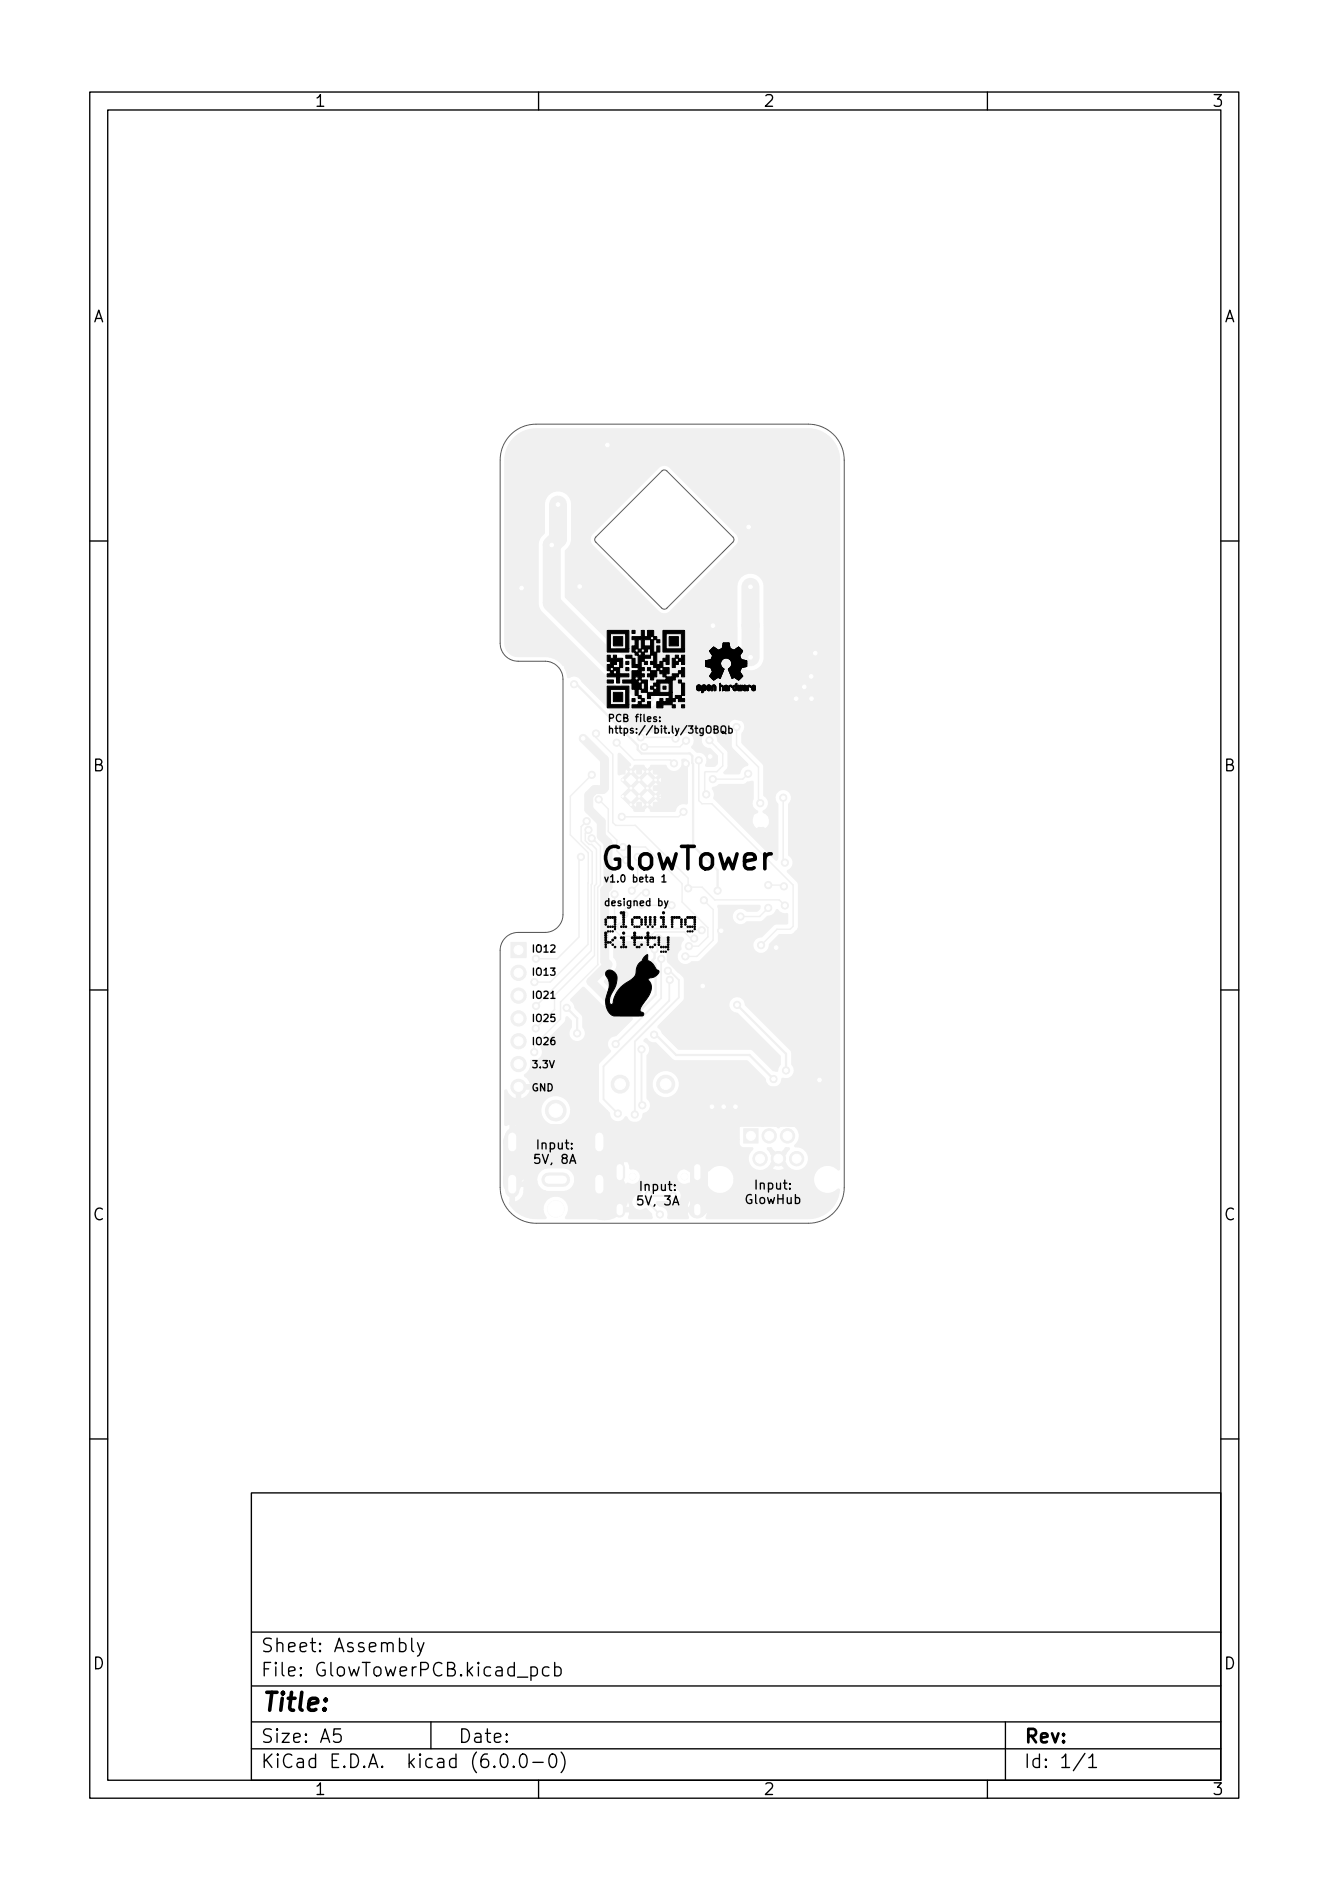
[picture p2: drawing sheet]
<svg xmlns="http://www.w3.org/2000/svg" width="148mm" height="210mm" viewBox="0 0 148 210" stroke-linecap="round" stroke-linejoin="round" font-family="sans-serif">
<defs><g id="words">
<text font-size="3.5" x="66.7" y="96.9">GlowTower</text>
<text font-size="2.8" x="29" y="190.6">Title:</text>
<g font-size="2.1">
<text x="29" y="184">Sheet: Assembly</text>
<text x="29" y="186.7">File: GlowTowerPCB.kicad_pcb</text>
<text x="29" y="196.9">KiCad E.D.A. kicad (6.0.0-0)</text>
<text x="29" y="194.1">Size: A5</text>
<text x="51" y="194.1">Date:</text>
<text x="114" y="194.1">Rev:</text>
<text x="114" y="196.9">Id: 1/1</text>
</g>
<g font-size="1.8">
<text x="35" y="11.9">1</text>
<text x="85" y="11.9">2</text>
<text x="135" y="11.9">3</text>
<text x="10.3" y="35.9">A</text>
<text x="136.4" y="35.9">A</text>
<text x="10.3" y="85.9">B</text>
<text x="136.4" y="85.9">B</text>
<text x="10.3" y="135.9">C</text>
<text x="136.4" y="135.9">C</text>
<text x="10.3" y="185.9">D</text>
<text x="136.4" y="185.9">D</text>
<text x="35" y="199.9">1</text>
<text x="85" y="199.9">2</text>
<text x="135" y="199.9">3</text>
</g>
<g font-size="1.4">
<text x="59.7" y="129.6">5V, 8A</text>
<text x="59.9" y="128">Input:</text>
<text x="71.2" y="134.2">5V, 3A</text>
<text x="71.4" y="132.6">Input:</text>
<text x="83.1" y="134.1">GlowHub</text>
<text x="84.2" y="132.5">Input:</text>
</g>
<g font-size="1.1">
<text x="67.6" y="80.4">PCB files:</text>
<text x="67.6" y="81.7">https://bit.ly/3tgOBQb</text>
<text x="67.2" y="98.3">v1.0 beta 1</text>
<text x="67.2" y="100.9">designed by</text>
<text x="59.1" y="106.1">IO12</text>
<text x="59.1" y="108.6">IO13</text>
<text x="59.1" y="111.2">IO21</text>
<text x="59.1" y="113.8">IO25</text>
<text x="59.1" y="116.4">IO26</text>
<text x="59.1" y="119">3.3V</text>
<text x="59.1" y="121.5">GND</text>
</g>
</g></defs>
<g fill="#f0f0f0" stroke="#f0f0f0" stroke-width=".11">
<path d="M82.9 125.7h1.6v1.6h-1.6z"/>
<path d="M56.9 104.9h1.7v1.7h-1.7z"/>
<path d="M57.3 48.8a3.5 3.5 0 0 1 2.5-1.1h30.3a3.5 3.5 0 0 1 3.4 3.6v8.8h-11.2l-.1-.4-.2-.3-7.3-7.3a.91 .91 0 0 0-1.3 0l-7.4 7.3a.91 .91 0 0 0 0 1.3l7.3 7.4a.91 .91 0 0 0 1.4 0l7.3-7.4 .2-.3 .1-.3h11.2v9.6h-8.4v-4.5a1.51 1.51 0 0 0-1.5-1.4 1.51 1.51 0 0 0-1.5 1.5v8a1.51 1.51 0 0 0 1.6 1.4 1.51 1.51 0 0 0 1.4-1.4v-3.6h8.4v7.8h-20v-.3a1.53 1.53 0 0 0-1-1.2l-9.5-9.5v-5.1l.5-.6 .2-.6v-4.1a1.51 1.51 0 0 0-1.6-1.4 1.51 1.51 0 0 0-1.4 1.4v3.2l-.6 .7-.1 .6v6.5l.1 .7 .2 .4 10.5 10.4 .5 .3h.8a1.51 1.51 0 0 0 1.4-1.4h20v51.5h-3.4l-.1-.2a1.32 1.32 0 0 0-1.4-1.1l-.1-.1 .1-.1a1.34 1.34 0 0 0 0-1.9 1.34 1.34 0 0 0-1.9 0 1.38 1.38 0 0 0-1.5-.3l-.2 .1-.5-.2h-1.9l-.3 .4v1.3h-14.2v-.5a1.26 1.26 0 0 0-1.1-1.2v1.7h-.5v-1.7a1.29 1.29 0 0 0-1 1.2v.5h-7.1v-.5a1.26 1.26 0 0 0-1.1-1.2v1.7h25v.5l.3 .3 1.2 .1 .1 .1h-15.8v-.5h-1.1v1.7h-.5v-1.7h-1v.5h-7.1v-.5h-1.1v1.8a1.29 1.29 0 0 0 1.1-1.3h7.1a1.26 1.26 0 0 0 1 1.2h.5a1.27 1.27 0 0 0 1.1-1.2l15.8 .1a1.33 1.33 0 0 0 0 2.1 1.33 1.33 0 0 0 2-.6l.4-.5-.8-1v-.2h.4l.8 .9 .8-.9h.4v.2l-.8 1 .9 1.1h-.6l-.7-.7-.7 .7a1.22 1.22 0 0 0 1.4 0h.6a1.31 1.31 0 0 0 2.1-1.1h3.4v1.2v.1l-.8-.4-.8-.1a1.54 1.54 0 0 0-1.2 1l-.1 .6h-8.8v-.3a1.57 1.57 0 0 0-1.7-1.3l-.5 .1-.7 .5-.1-.1v-.4a1.06 1.06 0 0 0-.9-.9v3.1h-.5v-3.1a1.16 1.16 0 0 0-.9 1.1l-.5 .1-.3 .2-.2 .3-.1 .3h-4.1v-.3l-.3-.3-.3-.2-.5-.1a1.1 1.1 0 0 0-.9-1.1v3.1h-.5v-3.1a1.19 1.19 0 0 0-.9 1.3h-.1l-.4-.3-.4-.1v1.7h-.5v-1.7a1.32 1.32 0 0 0-1 1.5h-1.5v-.3a1.31 1.31 0 0 0-1.2-1h-1.7a1.29 1.29 0 0 0-1.2 .8l-.1 .7h-1.4v-.5a1.26 1.26 0 0 0-1.1-1.2v1.7h2.5l.3 .6 .6 .4h-2.3v-.5h-1.1v1.7a1.27 1.27 0 0 0 1.1-1.2l4.4 .1 .4-.1a1.33 1.33 0 0 0 .8-1.2h1.5v.2h2.5l.5 .4 .3 .1h.5l.7-.4 .4 .2a.86 .86 0 0 0 .9-.9h4.1v.2a.86 .86 0 0 0 1.3 .6l.1-.1 .5 .4h.6l.6-.4 .2 .1a1.59 1.59 0 0 0 2.4 .9l.5-.6 .2-.7h8.8v.1a1.56 1.56 0 0 0 1.1 1.3 1.56 1.56 0 0 0 1.6-.4h.2v.1l-.1 .7-.3 .7-.3 .5h-14v-.1a1.06 1.06 0 0 0-.9-.9v1h-.5v-1.1a1.09 1.09 0 0 0-.8 1.2l16.1-.1a3.5 3.5 0 0 1-2.7 1.3h-11.2l-.2-.1 .2-.6h-2.2l.1 .6-.1 .1h-2.1l-.1-.1a.98 .98 0 0 0-1-1.3l-.3-.3 .1-.2h1.1l.2 .1a.91 .91 0 0 0 1.2-.2 .91 .91 0 0 0-.1-1.2 .91 .91 0 0 0-1.2 0h-1.3l-.4-.3-.5-.1-.4 .1-.3 .4h-3.4v-.5h-1.1v1.7h-.5v-1.7h-1v.5a1.26 1.26 0 0 0 1 1.2h.5a1.27 1.27 0 0 0 1.1-1.2h3.4l-.1 .3a1.08 1.08 0 0 0-1 1l.2 .5h-.5a1.05 1.05 0 0 0-.8-1v1h-.5v-1.1a1.09 1.09 0 0 0-.9 1.2l2.7-.1 .1 .1a.9 .9 0 0 0 1.1 .1h.2l.6 .6 .1 .4-.1 .1h-2.5l-.1-.1 .1-.6h-2.2l.2 .6-.2 .1h-4.8l-.1-.1a1.64 1.64 0 0 0 0-1.9 1.42 1.42 0 0 0-2-.1 1.42 1.42 0 0 0-.2 2l-.1 .1h-1a3.3 3.3 0 0 1-3-1.8l.1-.1v-3.9l-.4 .2-.2-.2v-.8l.1-.1 .5 .1v-3.9l-.4 .2-.2-.2v-3.7l.1-.1h.1a1.4 1.4 0 0 0 1.1 1l.1-1.6h1.5l-.2-.4-.4-.5a.28 .28 0 0 1 .2-.4l.4-.6v-.7l.1-.2a.97 .97 0 0 0 1.1-.3 .97 .97 0 0 0-.1-1.2l2.7-2.6 .2-.7 .1 .1 .4 .4 .1 .7a.93 .93 0 0 0 0 1.3 .93 .93 0 0 0 1.3 0 .93 .93 0 0 0-.1-1.3v-1.2l-.8-.9-.1-.4-.4-.5v-.1l1.3-1.3 .1-.1 2 2a1.01 1.01 0 0 0 1.4-.1 1.01 1.01 0 0 0 0-1.3l-1.1-1.2 1.1-1.2 .3-.5v-.6l-.3-.4v-2.1h.1l.5 .3 3.2 .1h.1v.2a1 1 0 0 0 0 1.3l-.2 .3-.1 .3 .1 .3 .3 .4v2.8l-1.3 1.3h-.1a.96 .96 0 0 0-.8 .7 .96 .96 0 0 0 .3 1l-2 1.9a.92 .92 0 0 0-.8 .6 .92 .92 0 0 0 .3 1v.1l-1.2 1.2-.2 .3v2.7h-8.6v1.1a1.28 1.28 0 0 0 1.1-1.1h7.5v1.1l.1 .3 .9 1h-4v-.3a1.66 1.66 0 0 0-2.7-1.1 1.66 1.66 0 0 0 .3 2.9 1.66 1.66 0 0 0 2.4-1.5h4l.3 .2a.95 .95 0 0 0 .7 1 .95 .95 0 0 0 1.1-.5h.1a.95 .95 0 0 0 1.1 .6 .95 .95 0 0 0 .8-1 .97 .97 0 0 0 .8-.7 .97 .97 0 0 0-.4-1v-4.7a.98 .98 0 0 0-.4-1.7l.3-.3 .4 .4 .7 .2 1.8 1.8 .3 .1h8l2 2 .3 .6h-9.8v-.2a1.51 1.51 0 0 0-2.4-1 1.51 1.51 0 0 0 .2 2.6 1.51 1.51 0 0 0 2.2-1.4l9.8 .1a.94 .94 0 0 0 1.1 .2 .94 .94 0 0 0 .5-.9h.2a.93 .93 0 0 0 1.1-.4 .93 .93 0 0 0-.2-1.2v-1.2l-.1-.3-5-5.1a.93 .93 0 0 0-1-.9 .93 .93 0 0 0-.9 .9 .93 .93 0 0 0 1 1l4.7 4.7v.9l-.2 .3-.1 .5-.5-.1-2.2-2.2-.2-.1h-8.1l-1.8-1.8-.2-.4-.3-.3v-.1l2.8-2.8 .1-.4v-2v-.3l-.9-.8-.3-.6-.5-.3a1 1 0 0 0-.7-1.3 1.08 1.08 0 0 0-.9-1.1l.1-.1 .2-.2h2.8l.2 .2-.3 .6-.1 .6a.91 .91 0 0 0 .1 1.5l.5 .1 .7-.3 .8-.1 2.1-2v-.3v-3.9h4.6l.1 .1-.1 .3-.3 .3h-1.1l-.6-.3-.6 .1a.91 .91 0 0 0-.2 1.3 .91 .91 0 0 0 1.3 .1h.1l1.6-.1 .7-.5a1.02 1.02 0 0 0 .9-.6l.1-.2h.1l.6 .4 .5 .1 .1 1-.2 .1h-1l-.3 .1-1.5 1.3a.92 .92 0 0 0-.9 1 .92 .92 0 0 0 1 .9 .92 .92 0 0 0 .8-1.1l1.1-1h1.4l.2-.2 .5-.6v-4.9l-.1-.3-1.1-1a.32 .32 0 0 1 .3-.4 .99 .99 0 0 0-.2-1.5v-5.6a.95 .95 0 0 0-.1-1.6l-.5-.1-.4 .2a.96 .96 0 0 0-.1 1.5v5.9l-.1 .3h-.2l-6.9-6.8 .1-.7-.2-.4a.17 .17 0 0 1 0-.2 .17 .17 0 0 1 .2 0l.6-.3 2.7-.1a1.09 1.09 0 0 1 1-.3v2a.95 .95 0 0 0 .2 1.1l.3 .3-.4 .3a1.17 1.17 0 0 0 .1 1.4l.3 .2 .1-.2h.6v.2a.99 .99 0 0 0 .6-.9 .99 .99 0 0 0-.6-.9 .26 .26 0 0 1 .2-.4 .94 .94 0 0 0-.2-1.5v-3.3l-.2-.3-2.2-2.2-.1-1.1a.93 .93 0 0 0 .1-1.4 .93 .93 0 0 0-1.3 .1 .93 .93 0 0 0 .1 1.3v1.3v.3l1.8 1.8v.1l-.4 .2-.3 .2-.2 .6h-1.6l-.2-.1 .5-.7v-1.6l-1.2-1.4a.93 .93 0 0 0-.9-.9 .93 .93 0 0 0-.9 1.1 .93 .93 0 0 0 1 .8l.8 .8v.8l-.3 .3h-.9l-.1-.1a.98 .98 0 0 0 0-1 .98 .98 0 0 0-1-.5l-.5-.4v-.2a.93 .93 0 0 0 0-1.2 .93 .93 0 0 0-1.1-.2 .95 .95 0 0 0-1.2-.2h-2.7l-.4-.3h-.4l-.4 .1-.3 .3h-.1l-5.7-5.8a.99 .99 0 0 0-1.5-.3l-.4-1.4h-.1a2.58 2.58 0 0 0-2.1-1h-3a1.49 1.49 0 0 1-1.5-1.5v-20.4a3.5 3.5 0 0 1 1.1-2.4z"/>
<path d="M68.9 83.9h.2l1.1 1.2a.25 .25 0 0 1-.3 .3l.4 .3 .4-.5h1l.4 .5 .5-.5h1.5l.5 .6a.94 .94 0 0 0 1.1-.1 .94 .94 0 0 0 .2-1.1l.2-.1 .4 .1 .1 .8v.9h-3.2l-.6-.1-.1-.6-.4 .3h-.4l-.3-.3-.2 .6-.5-.1-.1-.5-.3 .3 .7 .7 .7-.7h.4l.7 .7 .4-.3h3.2v.6h-2.9l-.1-.4-.3 .4h-.5l-.7-.7-.7 .7h-.4l-.7-.7-.7 .7 .7 .7 .7-.7h.4l.7 .7 .7-.7h.5l.3 .3 .1-.3h2.9v1.2h-3.2l-.6-.1a.29 .29 0 0 1 .2-.5l.4-.1-.4-.3-.7 .7h-.4l-.7-.7-.7 .7 .7 .7 .7-.7h.4l.7 .7 .4-.4h3.2v.6h-2.9l-.1-.4-.3 .4h-.5l-.7-.7-.7 .7h-.4l-.7-.7-.7 .7 .7 .7 .7-.7h.4l.7 .7 .7-.7h.5l.3 .3 .1-.3h2.9v.5h-3.2l-.4-.3-.7 .7h-.4l-.7-.7-.7 .7 .3 .3 .1-.1a.31 .31 0 0 1 .2-.5l.4 .1 .1 .5 .3-.3h.4l.4 .3 .1-.5 .6-.2h3.2l-.1 .3h-.1a.97 .97 0 0 0-1.2 .8l-2.6 .1-.5-.6-.3 .4-.1 .1-1 .1-.1-.1v-.1l-1.4-1.5v-.1l.9-.8-.9-1 .9-.9-.4-.3-.1 .6-.6 .1-.1-.1z"/>
<circle cx="74.2" cy="120.7" r="1"/>
<circle cx="69.1" cy="120.7" r="1"/>
<circle cx="84.7" cy="129" r=".8"/>
<circle cx="85.7" cy="126.5" r=".8"/>
<circle cx="86.7" cy="129" r=".8"/>
<circle cx="87.7" cy="126.5" r=".8"/>
<circle cx="88.8" cy="129" r=".8"/>
<circle cx="69.4" cy="86.9" r=".15"/>
<circle cx="69.4" cy="88.7" r=".15"/>
<circle cx="70.3" cy="85.9" r=".15"/>
<circle cx="70.3" cy="87.8" r=".15"/>
<circle cx="70.3" cy="89.6" r=".15"/>
<circle cx="71.2" cy="86.9" r=".15"/>
<circle cx="71.2" cy="88.7" r=".15"/>
<circle cx="72.1" cy="85.9" r=".15"/>
<circle cx="72.1" cy="87.8" r=".15"/>
<circle cx="72.1" cy="89.6" r=".15"/>
<circle cx="73" cy="86.9" r=".15"/>
<circle cx="73" cy="88.7" r=".15"/>
<circle cx="70.5" cy="131" r=".35"/>
<circle cx="76.3" cy="131" r=".35"/>
<circle cx="61.9" cy="134.6" r=".9"/>
<circle cx="61.9" cy="123.7" r="1.15"/>
<circle cx="57.8" cy="108.3" r=".85"/>
<circle cx="57.8" cy="110.9" r=".85"/>
<circle cx="57.8" cy="113.4" r=".85"/>
<circle cx="57.8" cy="116" r=".85"/>
<circle cx="57.8" cy="118.5" r=".85"/>
<circle cx="57.8" cy="121" r=".85"/>
<circle cx="64.7" cy="95.4" r=".4"/>
<circle cx="59.7" cy="106.8" r=".4"/>
<circle cx="76.1" cy="90.4" r=".4"/>
<circle cx="69.3" cy="91" r=".4"/>
<circle cx="79" cy="82.4" r=".4"/>
<circle cx="78.7" cy="88.5" r=".4"/>
<circle cx="75.1" cy="85" r=".4"/>
<circle cx="68.7" cy="82.7" r=".4"/>
<circle cx="65.9" cy="86.3" r=".4"/>
<circle cx="59.5" cy="109.4" r=".4"/>
<circle cx="66.7" cy="89" r=".4"/>
<circle cx="65.4" cy="91.4" r=".4"/>
<circle cx="59.7" cy="112" r=".4"/>
<circle cx="75.3" cy="82.3" r=".4"/>
<circle cx="71.4" cy="82.1" r=".4"/>
<circle cx="65.6" cy="92.4" r=".4"/>
<circle cx="59.7" cy="114.5" r=".4"/>
<circle cx="76.4" cy="82.5" r=".4"/>
<circle cx="71.8" cy="83.2" r=".4"/>
<circle cx="59.5" cy="117.2" r=".4"/>
<circle cx="65.9" cy="93.4" r=".4"/>
<circle cx="66.4" cy="81.7" r=".4"/>
<circle cx="70.4" cy="99.2" r=".4"/>
<circle cx="79.4" cy="86.8" r=".4"/>
<circle cx="83.3" cy="86.2" r=".4"/>
<circle cx="82.1" cy="81" r=".4"/>
<circle cx="84.7" cy="89.4" r=".4"/>
<circle cx="79.1" cy="84.2" r=".4"/>
<circle cx="85.6" cy="98.6" r=".4"/>
<circle cx="87.3" cy="98.7" r=".4"/>
<circle cx="87.3" cy="88.8" r=".4"/>
<circle cx="87.4" cy="96.1" r=".4"/>
<circle cx="84.8" cy="105.3" r=".4"/>
<circle cx="77.8" cy="84.7" r=".4"/>
<circle cx="76.4" cy="85" r=".4"/>
<circle cx="82.5" cy="102.1" r=".4"/>
<circle cx="85.6" cy="101.1" r=".4"/>
<circle cx="69.6" cy="101.8" r=".4"/>
<circle cx="76.7" cy="98.9" r=".4"/>
<circle cx="72" cy="99.4" r=".4"/>
<circle cx="87.4" cy="100.8" r=".4"/>
<circle cx="86.5" cy="105.5" r=".4"/>
<circle cx="78.4" cy="100.3" r=".4"/>
<circle cx="76.3" cy="106.5" r=".4"/>
<circle cx="76.7" cy="105.4" r=".4"/>
<circle cx="77.3" cy="104.5" r=".4"/>
<circle cx="68.5" cy="99.6" r=".4"/>
<circle cx="74.8" cy="100.8" r=".4"/>
<circle cx="69.1" cy="103.2" r=".4"/>
<circle cx="78.2" cy="103.6" r=".4"/>
<circle cx="78.3" cy="109.8" r=".4"/>
<circle cx="80.3" cy="103.7" r=".4"/>
<circle cx="69.8" cy="112.8" r=".4"/>
<circle cx="61.5" cy="60.7" r=".4"/>
<circle cx="58.1" cy="65.5" r=".4"/>
<circle cx="64" cy="76.2" r=".4"/>
<circle cx="79.9" cy="99.2" r=".4"/>
<circle cx="82.1" cy="111.9" r=".4"/>
<circle cx="87.6" cy="119.2" r=".4"/>
<circle cx="71.1" cy="112.7" r=".4"/>
<circle cx="72.9" cy="105.7" r=".4"/>
<circle cx="71.6" cy="123.1" r=".4"/>
<circle cx="68.6" cy="116.3" r=".4"/>
<circle cx="73.7" cy="106.8" r=".4"/>
<circle cx="71.5" cy="116.9" r=".4"/>
<circle cx="63.1" cy="112.2" r=".4"/>
<circle cx="72.9" cy="115.2" r=".4"/>
<circle cx="86.2" cy="120.2" r=".4"/>
<circle cx="64.3" cy="115.1" r=".4"/>
<circle cx="79.3" cy="123.2" r=".4"/>
<circle cx="81.9" cy="123.2" r=".4"/>
<circle cx="80.6" cy="123.2" r=".4"/>
<circle cx="91.3" cy="120.3" r=".4"/>
<circle cx="72.3" cy="133" r=".4"/>
<circle cx="70.7" cy="124.1" r=".4"/>
<circle cx="74.4" cy="108.1" r=".4"/>
<circle cx="73.5" cy="135.2" r=".4"/>
<circle cx="68.8" cy="124" r=".4"/>
<circle cx="74.6" cy="109.1" r=".4"/>
<circle cx="67.7" cy="49.6" r=".4"/>
<circle cx="83.4" cy="58.7" r=".4"/>
<circle cx="90.4" cy="77.8" r=".4"/>
<circle cx="90.4" cy="75.3" r=".4"/>
<circle cx="64.6" cy="65.3" r=".4"/>
<circle cx="73.3" cy="104.6" r=".4"/>
<circle cx="79.4" cy="69.7" r=".4"/>
<circle cx="88.7" cy="77.8" r=".4"/>
<circle cx="90.8" cy="72.7" r=".4"/>
<circle cx="89.6" cy="76.5" r=".4"/>
<circle cx="65" cy="82.2" r=".4"/>
<circle cx="67.7" cy="111.1" r=".4"/>
<circle cx="83.6" cy="73.2" r=".4"/>
<circle cx="62.2" cy="56.2" r=".4"/>
<circle cx="83.6" cy="65.3" r=".4"/>
<circle cx="71.8" cy="77.4" r=".4"/>
</g>
<path d="M69 130v1M69 134.4v.6M77.7 130v1M77.7 134.4v.6" fill="none" stroke="#f0f0f0" stroke-width="1.2"/>
<path d="M57.1 126.5v1.4M57.1 131.2v1.4M61.1 131.4h1.6M66.8 126.5v1.4M66.8 131.2v1.4" fill="none" stroke="#f0f0f0" stroke-width="1.6"/>
<g fill="none" stroke="#f0f0f0" stroke-width=".16">
<path d="M64.7 95.4l-.2 .2v8.7l-2.4 2.5h-2.4M65.4 91.4l-.7 .7v1.6l1.3 1.2v3.5l-.1 .1v7.4l-6.2 6.1M65.6 92.4l-.4 .4v.8l.4 .4h.3M65.9 86.3l-2.4 2.4v4.3l2 2v10.2l-4.2 4.2h-1.8M66.4 81.7v.4l1.9 1.9v7.6l.3 .3h2.2l5.9 5.9v1.1l.1-.1h1.4l1.4 1.4h7.2l.6 .6M66.4 94.6v3.8l-.2 .3v7.7l-4.4 4.5v1.5l-2.1 2.1M66.7 89l1.1 1.1v2.5l.9 .9M66.9 94.3v4.2l-.3 .3v8.6l-4.2 4.2v1.9l-2.9 2.9v.8M68.5 99.6v3.9l.7 .8h3.3l.4-.5h3.3l.8 .7h.3M68.7 82.7l1.9 1.9h4.1l.4 .4M71 95.4v3.1l-.6 .7M71.4 82.1h3.7"/>
<path d="M71.9 94.3l4.1 4.1v2l2.9 2.9v1l-1.1 1.1h-1.1M72 99.4h-.6l-1.1 1.2M76.1 90.4l-.5 .6h-6.3M76.4 85l-1.1 1.1v1.9l-.9 .8-.1-.1h-1.3M76.4 82.5l-.7 .7h-3.9M77.8 84.7v4.4l.4 .4h1.1l9.1 9.1v4.6l-.4 .3h-1.4l-1.8 1.8M78 82.9v.3l1.1 1M78 81.3v1.6M79 82.4l1.5 1.5v1.4l-.6 .6h-1.3l-.1 .1v2.4l.2 .1M79.8 83.2h.1M82.1 81v2l2.4 2.4v3.8l.2 .2M83.3 86.2l-.6 .6h-3.3"/>
<path d="M85.6 98.6h1.6l.1 .1M87.3 88.8v7.1l.1 .2M69.1 103.2l.3 .2h7.4l.2 .2h1.2M69.6 101.3v.5M71.5 100.8h3.3M78.4 100.3l1 1v3.4l-1.8 1.8h-1.3M85.6 101.1l-1 1h-2.1"/>
</g>
<path d="M65 82.2l2.3 2.4v3.1l-.1 .2h-1l-.6 .7v1.5l1.4 1.4v1.6l.7 .7v5l-.3 .3v8l.3 .3-1.9 1.9 1.9 1.8M73.3 104.6l1.5 1.4v.9l1 1h3.9l1.5-1.5 1 1h2.4l1.9-1.9h2.1l2.7 2.7v9.9" fill="none" stroke="#f0f0f0" stroke-width="1"/>
<path d="M64 76.2h.2l6.9 6.8v.5l.4 .4h5.4l.2 .3v.8l.1 .1v9.1M79.9 96.9v2.3M63.1 112.2l1.2 1.2v1.7M69.8 112.8l-3.2 3.2v11M72.9 115.2h.2l2.2 2.3h8.2l2.7 2.7M72.9 105.7v1l-.3 .3 .4 .4v3.4l-1.9 1.9M78.3 109.8h.1M80.3 103.7v1.8l.9 .9-.9 .9v.5l-2 2M82.1 111.9l5.5 5.5v1.8M72.4 133.2h2.6" fill="none" stroke="#f0f0f0" stroke-width=".25"/>
<path d="M62.2 56.2v3.8l-.7 .7v6.4l10.3 10.3h.2M67.7 49.6h-5.4l-4.2 4.1v14.5l3.6 3.6h.6l8.7 8.7h6.2M83.4 58.7l7.5 7.5v6.5h-.1M58.1 65.5h.1M64.6 65.3v.2l11.8 11.8h4.9l1-.9M79.4 69.7v3.8l3.4 3.4v.7h-1.4l-2.9 2.9M83.6 69.7h.1M83.6 65.3v7.9M57.6 127.1h-.5v.1v4.7M60.9 127.4l-3.8 3.8M66.6 127l.2 .2M77.9 130.5v4l-.2 .2" fill="none" stroke="#f0f0f0" stroke-width="2"/>
<path d="M71.5 116.9v6.1l.1 .1M73.7 106.8v4.4l-5.1 5.1M74.4 108.1h.2l1 1v2l-4.9 4.9v8.1M74.6 109.1v2.3l-7.4 7.3v3.7l1.6 1.6M72.1 133.9l1.4 1.3" fill="none" stroke="#f0f0f0" stroke-width=".2"/>
<path d="M87.1 77.8l4.2 4.3v38.2l-3 2.9h-10l-4 4h-7.5M87.1 77.8h3.8M89.6 76.5h-1.7l-1.1 1.1 .3 .2M77.8 123.7v4.8" fill="none" stroke="#f0f0f0" stroke-width="4.5"/>
<path d="M66.6 127l-.2 .2h-8.3" fill="none" stroke="#f0f0f0" stroke-width="4"/>
<path d="M57.6 127.1l.1 .1h.4" fill="none" stroke="#f0f0f0" stroke-width="3"/>
<path d="M82.8 77.6h2.7M66.8 127.2v5.4l.5 .6" fill="none" stroke="#f0f0f0" stroke-width="5.5"/>
<g fill="#fff" stroke="#fff" stroke-width=".11">
<circle cx="64.7" cy="95.4" r=".2"/>
<circle cx="59.7" cy="106.8" r=".2"/>
<circle cx="76.1" cy="90.4" r=".2"/>
<circle cx="69.3" cy="91" r=".2"/>
<circle cx="79" cy="82.4" r=".2"/>
<circle cx="78.7" cy="88.5" r=".2"/>
<circle cx="75.1" cy="85" r=".2"/>
<circle cx="68.7" cy="82.7" r=".2"/>
<circle cx="65.9" cy="86.3" r=".2"/>
<circle cx="59.5" cy="109.4" r=".2"/>
<circle cx="66.7" cy="89" r=".2"/>
<circle cx="65.4" cy="91.4" r=".2"/>
<circle cx="59.7" cy="112" r=".2"/>
<circle cx="75.3" cy="82.3" r=".2"/>
<circle cx="71.4" cy="82.1" r=".2"/>
<circle cx="65.6" cy="92.4" r=".2"/>
<circle cx="59.7" cy="114.5" r=".2"/>
<circle cx="76.4" cy="82.5" r=".2"/>
<circle cx="71.8" cy="83.2" r=".2"/>
<circle cx="59.5" cy="117.2" r=".2"/>
<circle cx="66.4" cy="81.7" r=".2"/>
<circle cx="70.4" cy="99.2" r=".2"/>
<circle cx="79.4" cy="86.8" r=".2"/>
<circle cx="83.3" cy="86.2" r=".2"/>
<circle cx="82.1" cy="81" r=".2"/>
<circle cx="84.7" cy="89.4" r=".2"/>
<circle cx="79.1" cy="84.2" r=".2"/>
<circle cx="85.6" cy="98.6" r=".2"/>
<circle cx="87.3" cy="98.7" r=".2"/>
<circle cx="87.3" cy="88.8" r=".2"/>
<circle cx="87.4" cy="96.1" r=".2"/>
<circle cx="84.8" cy="105.3" r=".2"/>
<circle cx="77.8" cy="84.7" r=".2"/>
<circle cx="76.4" cy="85" r=".2"/>
<circle cx="82.5" cy="102.1" r=".2"/>
<circle cx="85.6" cy="101.1" r=".2"/>
<circle cx="69.6" cy="101.8" r=".2"/>
<circle cx="76.7" cy="98.9" r=".2"/>
<circle cx="72" cy="99.4" r=".2"/>
<circle cx="87.4" cy="100.8" r=".2"/>
<circle cx="86.5" cy="105.5" r=".2"/>
<circle cx="78.4" cy="100.3" r=".2"/>
<circle cx="76.3" cy="106.5" r=".2"/>
<circle cx="76.7" cy="105.4" r=".2"/>
<circle cx="77.3" cy="104.5" r=".2"/>
<circle cx="68.5" cy="99.6" r=".2"/>
<circle cx="74.8" cy="100.8" r=".2"/>
<circle cx="69.1" cy="103.2" r=".2"/>
<circle cx="78.2" cy="103.6" r=".2"/>
<circle cx="78.3" cy="109.8" r=".2"/>
<circle cx="80.3" cy="103.7" r=".2"/>
<circle cx="69.8" cy="112.8" r=".2"/>
<circle cx="61.5" cy="60.7" r=".2"/>
<circle cx="58.1" cy="65.5" r=".2"/>
<circle cx="64" cy="76.2" r=".2"/>
<circle cx="79.9" cy="99.2" r=".2"/>
<circle cx="82.1" cy="111.9" r=".2"/>
<circle cx="87.6" cy="119.2" r=".2"/>
<circle cx="71.1" cy="112.7" r=".2"/>
<circle cx="72.9" cy="105.7" r=".2"/>
<circle cx="71.6" cy="123.1" r=".2"/>
<circle cx="68.6" cy="116.3" r=".2"/>
<circle cx="73.7" cy="106.8" r=".2"/>
<circle cx="71.5" cy="116.9" r=".2"/>
<circle cx="63.1" cy="112.2" r=".2"/>
<circle cx="72.9" cy="115.2" r=".2"/>
<circle cx="86.2" cy="120.2" r=".2"/>
<circle cx="64.3" cy="115.1" r=".2"/>
<circle cx="79.3" cy="123.2" r=".2"/>
<circle cx="81.9" cy="123.2" r=".2"/>
<circle cx="80.6" cy="123.2" r=".2"/>
<circle cx="91.3" cy="120.3" r=".2"/>
<circle cx="70.7" cy="124.1" r=".2"/>
<circle cx="74.4" cy="108.1" r=".2"/>
<circle cx="73.5" cy="135.2" r=".2"/>
<circle cx="68.8" cy="124" r=".2"/>
<circle cx="74.6" cy="109.1" r=".2"/>
<circle cx="67.7" cy="49.6" r=".2"/>
<circle cx="83.4" cy="58.7" r=".2"/>
<circle cx="90.4" cy="77.8" r=".2"/>
<circle cx="90.4" cy="75.3" r=".2"/>
<circle cx="64.6" cy="65.3" r=".2"/>
<circle cx="73.3" cy="104.6" r=".2"/>
<circle cx="79.4" cy="69.7" r=".2"/>
<circle cx="88.7" cy="77.8" r=".2"/>
<circle cx="90.8" cy="72.7" r=".2"/>
<circle cx="89.6" cy="76.5" r=".2"/>
<circle cx="65" cy="82.2" r=".2"/>
<circle cx="67.7" cy="111.1" r=".2"/>
<circle cx="83.6" cy="73.2" r=".2"/>
<circle cx="62.2" cy="56.2" r=".2"/>
<circle cx="83.6" cy="65.3" r=".2"/>
<circle cx="71.8" cy="77.4" r=".2"/>
<circle cx="74.2" cy="120.7" r=".6"/>
<circle cx="69.1" cy="120.7" r=".6"/>
<circle cx="80.2" cy="131.3" r="1.05"/>
<circle cx="92.2" cy="131.3" r="1.05"/>
<circle cx="83.7" cy="126.5" r=".5"/>
<circle cx="84.7" cy="129" r=".5"/>
<circle cx="85.7" cy="126.5" r=".5"/>
<circle cx="86.7" cy="129" r=".5"/>
<circle cx="87.7" cy="126.5" r=".5"/>
<circle cx="88.8" cy="129" r=".5"/>
<circle cx="69.4" cy="86.9" r=".1"/>
<circle cx="69.4" cy="88.7" r=".1"/>
<circle cx="70.3" cy="85.9" r=".1"/>
<circle cx="70.3" cy="87.8" r=".1"/>
<circle cx="70.3" cy="89.6" r=".1"/>
<circle cx="71.2" cy="86.9" r=".1"/>
<circle cx="71.2" cy="88.7" r=".1"/>
<circle cx="72.1" cy="85.9" r=".1"/>
<circle cx="72.1" cy="87.8" r=".1"/>
<circle cx="72.1" cy="89.6" r=".1"/>
<circle cx="73" cy="86.9" r=".1"/>
<circle cx="73" cy="88.7" r=".1"/>
<circle cx="70.5" cy="131" r=".35"/>
<circle cx="76.3" cy="131" r=".35"/>
<circle cx="61.9" cy="134.6" r=".9"/>
<circle cx="61.9" cy="123.7" r=".75"/>
<circle cx="57.8" cy="105.8" r=".5"/>
<circle cx="57.8" cy="108.3" r=".5"/>
<circle cx="57.8" cy="110.9" r=".5"/>
<circle cx="57.8" cy="113.4" r=".5"/>
<circle cx="57.8" cy="116" r=".5"/>
<circle cx="57.8" cy="118.5" r=".5"/>
<circle cx="57.8" cy="121" r=".5"/>
<circle cx="84.8" cy="91.4" r=".25"/>
</g>
<path d="M69 130v1.1M69 134.4v.6M77.7 130v1.1M77.7 134.4v.6" fill="none" stroke="#fff" stroke-width=".7"/>
<path d="M57.1 126.6v1.2M57.1 131.3v1.2M61.1 131.4h1.6M66.8 126.6v1.2M66.8 131.3v1.2" fill="none" stroke="#fff" stroke-width=".9"/>
<g fill="none" stroke="#000" stroke-width=".15">
<path d="M10 10.2h128v190.1h-128zM12 12.2h124v186.1h-124zM60 10.2v2M110 10.2v2M10 60.2h2M73.5 79.9h.1M136 60.2h2M73.5 80.3v.1M73.7 97.6l.3-.2v.8M73.7 98.2h.5M79.6 81.2h.3v-.3l-.3-.1v.8h.3h.1v-.2l-.2-.2M80.4 81l.1-.2a.27 .27 0 0 1 .4 .3v.3a.27 .27 0 0 1-.3 .3 .27 .27 0 0 1-.3-.3z"/>
<path d="M80.5 81.5l.4 .2M81.2 81.1h.2l.2 .2-.1 .3h-.3M81.2 80.8v.8M10 110.2h2M61.4 111.2h.4M74 100.3l.2 .6M74.4 100.3l-.3 .8h-.1M136 110.2h2M10 160.2h2M28 166.3h108v32h-108zM136 160.2h2M28 194.8h108"/>
<path d="M28 191.8h108M28 187.8h108M28 181.8h108M37.9 192.5h-.7v.7l.2-.1 .5 .1 .1 .2-.1 .5-.2 .1h-.3l-.2-.1M45.9 182.4v1.3l.2 .2M46.5 182.9l.4 1M47.2 182.9l-.5 1.4-.2 .1M48 191.8v3M55.9 195.4a.36 .36 0 0 1 .6 .2 .88 .88 0 0 1-.3 1.2 .38 .38 0 0 1-.4-.3 1.17 1.17 0 0 1 .1-1.1zM57.2 196.7l.1 .1h-.1v-.1v.1M58 195.5a.36 .36 0 0 1 .4-.2 .36 .36 0 0 1 .3 .3 .88 .88 0 0 1-.3 1.2 .38 .38 0 0 1-.5-.3 1.28 1.28 0 0 1 .1-1zM59.2 185.7l.4-.1 .3 .3v.4l-.2 .3h-.1h-.4"/>
<path d="M59.2 185.6v1.5M59.4 196.3h1.1M60 198.3v2M61.2 185.7l-.5-.1-.3 .3v.4l.2 .3h.1h.5M61.4 195.4a.36 .36 0 0 1 .5 .2 .88 .88 0 0 1-.2 1.2 .38 .38 0 0 1-.5-.3 1.17 1.17 0 0 1 .2-1.1zM61.8 185.7l.4-.1 .3 .3v.4l-.1 .3h-.2h-.4M61.8 185.1v1.5M62.5 195.1a1.72 1.72 0 0 1 0 2.3M110 198.3v2M112 191.8v6.5M120.9 195.3l-1.3 1.9M121.3 195.8l.4-.5v1.5"/>
<path d="M121.3 196.8h.9"/>
</g>
<g fill="none" stroke="#000" stroke-width=".11">
<path d="M77.6 76.6l.1 .2M77.6 76.6h.2M77.7 76.4l-.1 .2M77.7 76.4a.29 .29 0 0 1 .4 .2 .29 .29 0 0 1-.3 .3l-.1-.1M77.7 76.4h.1M77.7 76.8h.1M77.8 76.6v.2M77.8 76.6l.1-.2v.2M77.8 76.8h.1M77.9 76.7v.1h-.1M77.9 76.6v.1M78.2 76.6h.1"/>
<path d="M78.2 76.6v.5M78.2 76.4v.2M78.2 76.4h.1M78.2 77.1h.1M78.3 76.6l.1 .1 .1 .1M78.3 76.6l.1-.2 .1 .2M78.5 76.8h.1M78.5 76.6v.2M78.5 76.6h.1M78.6 76.4l-.2-.1-.2 .1M78.6 76.4h.1M78.6 76.4v.3v.2a.19 .19 0 0 0-.3 0 .19 .19 0 0 0 0 .2h-.1"/>
<path d="M78.6 73.6v.6h.1M78.6 73.6h.1M78.7 74.2h.1M78.7 74.2l.5 .1 .2 .5M78.7 76.5h.2M78.8 76.9h.1M78.9 76.7h.1M78.9 76.7v.1M78.9 76.5v.1M78.9 76.8h.1M79 76.5h-.1M79 76.5h.1"/>
<path d="M79 76.6h.1M79 76.6l-.1 .1M79 76.5l-.1-.1v.1M79.1 72.5l.3 .5M79.1 72.5h.1M79.2 76.8l-.1 .1h-.2M79.2 76.8h.1M79.2 76.6l-.2 .2M79.2 76.6h.1M79.2 76.5l-.2 .1M79.2 76.5a.26 .26 0 0 0-.4-.2 .26 .26 0 0 0-.1 .4l.1 .2M79.2 76.5h.1"/>
<path d="M79.2 76.6v.2M79.2 73.5l-.6 .1M79.2 73.5h.1M79.2 72.8h.1M79.3 72.3l-.2 .2M79.3 72.3h.1M79.4 74.8l-.4 .5 .5 .4M79.4 74.8h.1M79.4 73h.1M79.4 73l-.2 .5M79.4 76.9h.1M79.4 76.5v.4"/>
<path d="M79.4 76.5h.1M79.5 75.7h.1M79.5 72.1l-.2 .2M79.5 72.1h.1M79.5 72.1l.3 .1M79.6 76.4l-.2 .1M79.6 76.4h.1M79.6 76.4v.5h.1v-.2a.26 .26 0 0 0-.2-.4 .26 .26 0 0 0-.2 .4v.2h.1M79.8 72.2h.1M80 75.4h.1M80 75.4l-.5 .3M80 75.4l.1 .1"/>
<path d="M80.1 75.5h.1M80.2 76.9h.1M80.2 75.5h.1M80.3 75.5h-.1M80.3 76.3v-.2h-.1v.8M80.3 76.3h.1M80.3 76.5v.4h-.1M80.3 76.5h.1M80.3 76.3a.25 .25 0 0 1 .3 .4v.2h-.1M80.3 76.4v.1M80.3 76.4h.2M80.3 76.4h.1"/>
<path d="M80.4 72.2h.1M80.4 72.2l-.4 .2-.2-.2M80.5 76.4v.1M80.5 76.5v.4M80.5 76.9h.1M80.6 71.6l-.2 .6M80.6 71.6h.1M80.6 74.5a.65 .65 0 0 1-.2-1 .65 .65 0 0 1 1.1 .1 .65 .65 0 0 1-.4 .9l.4 1M80.6 74.5h.1M80.6 74.5l-.3 1M80.8 76.8l.1 .1M80.8 76.7v.1"/>
<path d="M80.9 76.6a.18 .18 0 0 0-.2 .2 .18 .18 0 0 0 .2 .1M80.9 76.6h.1M80.9 76.9h.1M81 76.6h.1M81 76.6l-.2 .1M81 76.6v.3M81 76.3a.18 .18 0 0 0-.2 0 .18 .18 0 0 0-.1 .3l.1-.1a.09 .09 0 0 1 .1-.1 .09 .09 0 0 1 .1 .1l-.1 .1M81 76.3h.1M81 76.3l.1 .2v.4h-.1M81 76.9h.1M81.2 76.9h.1M81.2 71.6h-.6"/>
<path d="M81.2 71.6h.1M81.2 76.4v.5M81.2 76.4a.19 .19 0 0 1 .2-.1 .19 .19 0 0 1 .2 .2M81.2 76.4h.1M81.2 71.6l.1 .3M81.3 76.9h-.1M81.3 71.9v.1M81.3 72v.2M81.3 76.5v.4M81.3 76.4l.2 .1M81.3 76.4v.1M81.3 72.2h.1"/>
<path d="M81.3 72.2l.1 .1M81.4 72.3h.1M81.4 72.3l.2 .1M81.5 76.5h.1M81.5 76.5v.1M81.5 76.6h.1M81.5 75.5h.1M81.6 76.5l-.1 .1M81.6 76.5h.1M81.6 72.4h.1M81.7 76.6h.1M81.7 75.5h-.2"/>
<path d="M81.7 75.5l.1-.1 .5 .3M81.7 75.5h.1M81.8 76.6a.13 .13 0 0 0 0 .2 .13 .13 0 0 0 .1 0M81.8 76.5v.1M81.8 76.5h.1M81.8 76.4v.1M81.8 76.4l.2 .1M81.8 76.4h.1M82 76.8h-.1M82 76.3a.23 .23 0 0 0-.3 .1 .23 .23 0 0 0 0 .2M82 76.3h.1M82 76.5h.1"/>
<path d="M82 76.5v.3M82 76.3l.1-.2v.4a.23 .23 0 0 1-.2 .4 .23 .23 0 0 1-.2-.3M82.3 76.3h-.1v.5l.2 .1M82.3 76.3h.1M82.3 72.1l-.5 .3h-.1M82.3 72.1h.1M82.3 75.7h.1M82.3 72.1l.4 .4M82.4 73h.1M82.4 73l.2 .5M82.4 76.9h.1M82.5 74.7l-.1 .1 .3 .5-.4 .4"/>
<path d="M82.5 74.7h.1M82.5 76.3h-.1l-.1 .5v-.5M82.5 76.3h.1M82.5 76.9h.1M82.5 74.5v.2M82.6 74.5h-.1M82.6 73.5h.1M82.6 74.3v.2M82.6 73.5l.6 .1M82.6 76.9h.1M82.6 74.3h.1M82.7 76.3h.1"/>
<path d="M82.7 76.3l-.1 .1v.4h-.1v-.5M82.7 76.3v.5l-.1 .1M82.7 72.5h.1M82.7 72.5l-.3 .5M82.9 76.7l.2-.1v.3M82.9 76.7h.1M82.9 76.7v.1M82.9 76.8h.1M83 76.6a.17 .17 0 0 0-.2 .2 .17 .17 0 0 0 .2 .1M83 76.6h.1M83 76.8h.1M83 76.8v.1"/>
<path d="M83 76.9h.1M83.1 76.9h.1M83.1 76.4l-.2-.1-.1 .3v-.1a.11 .11 0 0 1 .2-.1 .11 .11 0 0 1 .1 .1l-.1 .1M83.1 76.4h.1M83.1 76.4l.1 .5h-.1M83.2 73.6h.1M83.2 73.6v.6l-.6 .1M83.3 76.9h.1M83.3 76.4v.5M83.4 76.3a.16 .16 0 0 1 .2 0 .16 .16 0 0 1 0 .3l-.2-.2M83.4 76.3l-.1 .1M83.4 76.4l-.1 .5"/>
<path d="M83.4 76.4h.1M83.8 76.6a.21 .21 0 0 1 .2-.3 .21 .21 0 0 1 .2 .3l-.3 .1M83.8 76.6v.1a.2 .2 0 0 0 .1 .2 .2 .2 0 0 0 .2 0M83.8 76.6h.1M83.9 76.8a.18 .18 0 0 0 .3-.1l-.1 .1M83.9 76.7v.1M84 76.4h.1M84 76.4h-.1l-.1 .2M84 76.4l-.1 .2M84.1 76.8v.1"/>
</g>
<g fill="#000" stroke="#000" stroke-width=".11">
<path d="M67.6 75.7h.7v.4h-.7zM67.6 73h.4v.3h.3v-.3h.4v.3h.7v1h-.4v.7h1.1v.4h-1.1v.7h-.3v-.7h-1.1v-.4h.4v-.3h.3v.3h.4v-.3h-.4v-.4h.7v-.6h-.3v.3h-.4v.3h-.3v.4h-.4v-.7h.4v-.3h-.4zM68.3 70.9h1.1v1h-1.1zM68.3 77.1h1.1v1h-1.1zM69.7 74.3h.4v.4h-.4zM69.7 73h.7v.3h-.7zM69.7 73.7h.4v.3h-.4zM67.6 70.2h2.5v2.1h-.4v-1.7h-1.7v1.7h2.1v.3h-2.5zM67.6 76.4h2.5v2.1h-.4v-1.7h-1.7v1.7h2.1v.3h-2.5zM70.4 70.2h.3v.4h-.3zM70.4 77.8h.3v.3h-.3zM71.1 72.3h.3v.3h-.3z"/>
<path d="M70.4 70.9h1v-.7h.4v.7h.3v-.7h.7v.7h.4v.3h-.4v-.3h-.3v.3h-.7v.7h.7v-.7h.3v1.4h.4v1.4h.3v-.3h.4v.6h.6v.7h-.3v.4h.7v-.4h.7v.4h-.4v.3h-1v-.3h-.3v-.4h-.4v-.3h.4v-.4h-.4v.4h-.3v-.4h-.4v-.3h-.3v-.3h.3v-.7h-.3v-.7h-.4v.3h-.3v.4h.7v.3h-.7v.4h-.4v.6h.4v.4h-.4v.3h.4v.4h-.4v.3h.7v1.4h.7v-.3h.4v-.4h-.4v-.3h.4v-.4h1.7v1.4h-.4v-1h-1v1h1.4v.7h.3v.3h-.3v.4h-1v.3h-.7v-.7h.3v-.3h.4v.3h.3v-.3h.3v-.4h-2v.4h-.4v-.7h-.7v-.3h.4v-.7h-.4v-.4h-.3v-.3h-.4v.3h.4v.4h.3v.7h-.3v.6h-.4v-.6h-.3v-.7h-1v-.4h1v-1h.7v-.4h-.7v-1h.3v.7h.4v-1h-.4v-.4h.4v.4h.3v-.4h.4v-.3h-.4v-1.1h-.3v1.1h-.4v.3h-.3v-.7h.3v-.7h-.3zM71.1 77.4h.3v.4h-.3zM71.4 77.8h.4v.3h-.4zM71.8 73.7h.3v.3h-.3zM72.1 74.3h.4v.4h-.4zM70.4 78.5h.7v-.4h.3v.4h.7v-.4h.4v.7h-2.1zM72.5 74.7h.7v.7h-.4v.3h-.3v-.3h-.4v-.4h.4zM72.5 76.4h.3v.4h-.3zM73.2 71.2h.3v.4h-.3zM73.2 71.9h.3v.7h-.3zM73.9 76.4h.3v.4h-.3zM73.9 73.3h.3v-.3h.3v1h-.3v-.3h-.3z"/>
<path d="M74.5 70.9h1.1v1h-1.1zM74.9 78.5h.3v.3h-.3zM74.9 73.3h.3v.4h.4v.3h-.4v.3h-.3zM75.2 77.4h.7v.4h.4v.3h-.7v-.3h-.4zM75.6 75.7h.3v.4h-.3zM75.2 73h.4v.3h.3v-.3h.4v1h-.4v-.3h-.3v-.4h-.4zM75.9 76.1h.4v1.3h-.4zM75.9 78.5h.4v.3h-.4zM75.6 74.7h.3v-.4h.4v1.1h-.4v-.4h-.3zM73.9 70.2h2.4v2.1h-.4v-1.7h-1.7v1.7h2.1v.3h-2.4zM77.7 76.3a.24 .24 0 0 1 .3 0 .24 .24 0 0 1 .1 .3h-.2v-.2a.15 .15 0 0 0-.1 .2 .15 .15 0 0 0 .1 .1v-.1h.2a.27 .27 0 0 1-.3 .3 .27 .27 0 0 1-.2-.4zM78.3 76.3a.25 .25 0 0 1 .3 0 .25 .25 0 0 1 0 .3h-.1v-.2a.16 .16 0 0 0-.2 .2 .16 .16 0 0 0 .2 .1v-.1h.1v.3a.19 .19 0 0 0-.3 0 .19 .19 0 0 0 0 .2h-.1v-.1v-.6z"/>
<path d="M78.8 76.4a.22 .22 0 0 1 .2-.1 .22 .22 0 0 1 .2 .2h-.2a.09 .09 0 0 0-.1-.1 .09 .09 0 0 0 0 .1h.3v.1l-.3 .1v.1l.2-.2a.22 .22 0 0 1-.1 .3 .22 .22 0 0 1-.3-.2zM79.3 76.4a.25 .25 0 0 1 .4-.1 .25 .25 0 0 1 0 .4v.2h-.1v-.4l-.1-.1-.1 .5h-.1zM80.2 76.1h.1v.2a.26 .26 0 0 1 .3 .4v.2h-.1v-.4l-.2-.1v.5h-.1zM79.2 72.3l.2-.1a.23 .23 0 0 1 .2-.1 .23 .23 0 0 1 .2 .1l.2 .2a.49 .49 0 0 0 .5-.6l.1-.2h.3a.27 .27 0 0 1 .3 0 .27 .27 0 0 1 .1 .4v.2l.5 .2 .3-.2a.22 .22 0 0 1 .2-.1 .22 .22 0 0 1 .2 .2l.2 .2-.1 .2a.47 .47 0 0 0-.1 .5 .47 .47 0 0 0 .3 .3l.4 .1v.6l-.2 .1a.42 .42 0 0 0-.5 .4l-.1 .1 .3 .5-.2 .3a.22 .22 0 0 1-.2 .1 .22 .22 0 0 1-.3-.1l-.2-.2-.2 .1-.3-.7a.21 .21 0 0 1-.1-.4 .64 .64 0 0 0 .1-.9 .64 .64 0 0 0-1 .1 .64 .64 0 0 0 .3 .9l-.2 .7a.2 .2 0 0 1-.2 .3l-.2-.1-.3 .2a.26 .26 0 0 1-.2 .1 .26 .26 0 0 1-.2-.2l-.3-.2 .2-.2a.52 .52 0 0 0 0-.6 .52 .52 0 0 0-.5-.3h-.1v-.6a.57 .57 0 0 0 .7-.4 .73 .73 0 0 0-.2-.7zM80.8 76.4l.1-.1 .2 .1v.5h-.1v-.3l-.2 .2h.1a.17 .17 0 0 1-.2 .1 .17 .17 0 0 1-.1-.2 .17 .17 0 0 1 .3-.1l.1-.1a.09 .09 0 0 0-.1-.1 .09 .09 0 0 0-.1 .1l-.1 .1zM81.2 76.4a.16 .16 0 0 1 .3-.1 .16 .16 0 0 1 0 .3l-.1-.2-.1 .1v.4h-.1zM81.7 76.4l.3-.1 .1-.2v.5h-.1a.14 .14 0 0 0-.1-.2 .14 .14 0 0 0-.2 .1 .14 .14 0 0 0 .1 .2l.1 .1 .1-.2h.1a.24 .24 0 0 1-.3 .3 .24 .24 0 0 1-.1-.4zM82.2 76.3h.1v.5l.1-.5h.1v.5h.1v-.4l.1-.1v.5l-.1 .1h-.3l-.1-.1zM82.8 76.4l.2-.1a.24 .24 0 0 1 .2 .4v.2h-.1v-.3l-.2 .1 .1 .2a.17 .17 0 0 1-.2-.1 .17 .17 0 0 1 .2-.2l.1-.1a.18 .18 0 0 0-.2-.1 .18 .18 0 0 0-.1 .2zM83.3 76.4a.16 .16 0 0 1 .3-.1 .16 .16 0 0 1 0 .3v-.1a.1 .1 0 0 0-.1-.1 .1 .1 0 0 0-.1 .1l-.1 .4zM83.8 76.4a.21 .21 0 0 1 .4 .1 .18 .18 0 0 0-.2-.1 .18 .18 0 0 0-.2 .2l.4-.1v.1l-.3 .2a.18 .18 0 0 0 .3-.1 .23 .23 0 0 1-.3 .2 .23 .23 0 0 1-.1-.4zM67.6 108.2a.84 .84 0 0 1 .9 .1 .84 .84 0 0 1 .2 .9 4.7 4.7 0 0 1-.7 1.8l-.1 .3a.38 .38 0 0 0 .2 .6l.1-.1a5.7 5.7 0 0 1 1-1.9l.6-.5a1.55 1.55 0 0 0 1.1-1.5 1.26 1.26 0 0 1 .6-.9l.3-.4 .4-.3v.7a1.6 1.6 0 0 1 1 1 .27 .27 0 0 1 .2 .3 .27 .27 0 0 1-.2 .2l-.3 .3-.5 .1-.2 .1a1.65 1.65 0 0 1 .2 1.7l-.2 .4a3 3 0 0 0-.9 1.5l.1 .1a.25 .25 0 0 1 .3 .2 .25 .25 0 0 1-.3 .2h-2.3a1.23 1.23 0 0 1-1.6-1.2 4.4 4.4 0 0 1 .4-2 1.79 1.79 0 0 0-.4-1.4z"/>
<circle cx="77.9" cy="76.3" r="0"/>
<circle cx="78.5" cy="76.3" r="0"/>
<circle cx="79.1" cy="76.3" r=".01"/>
<circle cx="79.6" cy="76.3" r=".01"/>
<circle cx="80.3" cy="76.2" r="0"/>
<circle cx="80.9" cy="76.3" r=".01"/>
<circle cx="81" cy="71.6" r=".01"/>
<circle cx="81.4" cy="76.3" r="0"/>
<circle cx="82.1" cy="76.4" r=".01"/>
<circle cx="82.7" cy="76.3" r="0"/>
<circle cx="83" cy="76.3" r=".01"/>
<circle cx="83.5" cy="76.3" r=".01"/>
<circle cx="84" cy="76.3" r=".01"/>
<circle cx="67.5" cy="105.2" r=".09"/>
<circle cx="67.5" cy="103" r=".09"/>
<circle cx="67.5" cy="105.5" r=".09"/>
<circle cx="67.5" cy="104.2" r=".12"/>
<circle cx="67.5" cy="102.4" r=".11"/>
<circle cx="67.5" cy="104.7" r=".11"/>
<circle cx="67.5" cy="103.9" r=".12"/>
<circle cx="67.5" cy="105" r=".1"/>
<circle cx="67.5" cy="102.7" r=".1"/>
<circle cx="67.5" cy="104.4" r=".11"/>
<circle cx="67.7" cy="103.2" r=".09"/>
<circle cx="67.7" cy="102.2" r=".11"/>
<circle cx="67.7" cy="105" r=".1"/>
<circle cx="67.7" cy="103.7" r=".07"/>
<circle cx="68" cy="103.2" r=".09"/>
<circle cx="68" cy="102.2" r=".11"/>
<circle cx="68" cy="103.7" r=".07"/>
<circle cx="68" cy="104.9" r=".1"/>
<circle cx="68.3" cy="103.2" r=".09"/>
<circle cx="68.3" cy="104.7" r=".11"/>
<circle cx="68.3" cy="105.2" r=".09"/>
<circle cx="68.3" cy="103.7" r=".07"/>
<circle cx="68.3" cy="102.2" r=".11"/>
<circle cx="68.5" cy="103" r=".09"/>
<circle cx="68.5" cy="102.4" r=".11"/>
<circle cx="68.5" cy="103.5" r=".08"/>
<circle cx="68.5" cy="105.5" r=".09"/>
<circle cx="68.5" cy="103.2" r=".09"/>
<circle cx="68.5" cy="104.4" r=".11"/>
<circle cx="68.5" cy="102.2" r=".11"/>
<circle cx="68.5" cy="102.7" r=".1"/>
<circle cx="69.2" cy="104.4" r=".11"/>
<circle cx="69.2" cy="105.5" r=".09"/>
<circle cx="69.2" cy="103.2" r=".09"/>
<circle cx="69.2" cy="101.7" r=".13"/>
<circle cx="69.5" cy="103.2" r=".09"/>
<circle cx="69.5" cy="105.5" r=".09"/>
<circle cx="69.5" cy="104.7" r=".11"/>
<circle cx="69.5" cy="102.4" r=".11"/>
<circle cx="69.5" cy="105.2" r=".09"/>
<circle cx="69.5" cy="103" r=".09"/>
<circle cx="69.5" cy="104.4" r=".11"/>
<circle cx="69.5" cy="102.2" r=".11"/>
<circle cx="69.5" cy="103.9" r=".13"/>
<circle cx="69.5" cy="101.7" r=".13"/>
<circle cx="69.5" cy="101.9" r=".12"/>
<circle cx="69.5" cy="104.9" r=".1"/>
<circle cx="69.5" cy="102.7" r=".1"/>
<circle cx="69.7" cy="105.5" r=".09"/>
<circle cx="69.7" cy="103.2" r=".09"/>
<circle cx="70.4" cy="104.4" r=".11"/>
<circle cx="70.4" cy="102.7" r=".1"/>
<circle cx="70.4" cy="103" r=".09"/>
<circle cx="70.4" cy="102.4" r=".11"/>
<circle cx="70.7" cy="103.2" r=".09"/>
<circle cx="70.7" cy="104.7" r=".11"/>
<circle cx="70.7" cy="105.2" r=".09"/>
<circle cx="70.7" cy="104.4" r=".11"/>
<circle cx="70.7" cy="102.2" r=".11"/>
<circle cx="70.7" cy="103.9" r=".13"/>
<circle cx="70.7" cy="104.2" r=".12"/>
<circle cx="70.7" cy="104.9" r=".1"/>
<circle cx="71" cy="105.5" r=".09"/>
<circle cx="71" cy="103.2" r=".09"/>
<circle cx="71" cy="102.2" r=".11"/>
<circle cx="71" cy="104.4" r=".11"/>
<circle cx="71.2" cy="104.4" r=".11"/>
<circle cx="71.2" cy="102.2" r=".11"/>
<circle cx="71.2" cy="105.5" r=".09"/>
<circle cx="71.2" cy="103.2" r=".09"/>
<circle cx="71.5" cy="105.2" r=".09"/>
<circle cx="71.5" cy="103" r=".09"/>
<circle cx="71.5" cy="102.7" r=".1"/>
<circle cx="71.5" cy="104.4" r=".11"/>
<circle cx="71.5" cy="102.4" r=".11"/>
<circle cx="71.9" cy="102.4" r=".11"/>
<circle cx="71.9" cy="103" r=".09"/>
<circle cx="71.9" cy="104.4" r=".11"/>
<circle cx="71.9" cy="102.2" r=".11"/>
<circle cx="71.9" cy="102.7" r=".1"/>
<circle cx="72.2" cy="105.2" r=".09"/>
<circle cx="72.2" cy="104.7" r=".11"/>
<circle cx="72.2" cy="104.2" r=".12"/>
<circle cx="72.2" cy="103.9" r=".12"/>
<circle cx="72.2" cy="103.2" r=".09"/>
<circle cx="72.2" cy="104.4" r=".11"/>
<circle cx="72.2" cy="105" r=".1"/>
<circle cx="72.4" cy="102.4" r=".11"/>
<circle cx="72.4" cy="102.9" r=".09"/>
<circle cx="72.4" cy="102.7" r=".1"/>
<circle cx="72.4" cy="105.5" r=".09"/>
<circle cx="72.4" cy="104.4" r=".11"/>
<circle cx="72.4" cy="102.2" r=".11"/>
<circle cx="72.7" cy="104.4" r=".11"/>
<circle cx="72.7" cy="105.5" r=".09"/>
<circle cx="72.7" cy="103.2" r=".09"/>
<circle cx="73" cy="104.4" r=".11"/>
<circle cx="73" cy="102.2" r=".11"/>
<circle cx="73" cy="102.7" r=".1"/>
<circle cx="73" cy="105.2" r=".09"/>
<circle cx="73" cy="102.9" r=".09"/>
<circle cx="73" cy="102.4" r=".11"/>
<circle cx="73.4" cy="105.2" r=".09"/>
<circle cx="73.4" cy="104.7" r=".11"/>
<circle cx="73.4" cy="104.4" r=".11"/>
<circle cx="73.4" cy="105" r=".1"/>
<circle cx="73.7" cy="106" r=".08"/>
<circle cx="73.7" cy="103.2" r=".09"/>
<circle cx="73.7" cy="105.5" r=".09"/>
<circle cx="73.7" cy="102.2" r=".11"/>
<circle cx="73.9" cy="103" r=".09"/>
<circle cx="73.9" cy="102.4" r=".11"/>
<circle cx="73.9" cy="106" r=".08"/>
<circle cx="73.9" cy="102.7" r=".1"/>
<circle cx="73.9" cy="102.2" r=".11"/>
<circle cx="73.9" cy="105.5" r=".09"/>
<circle cx="73.9" cy="103.2" r=".09"/>
<circle cx="73.9" cy="101.7" r=".12"/>
<circle cx="74.2" cy="105.5" r=".09"/>
<circle cx="74.2" cy="103.2" r=".09"/>
<circle cx="74.2" cy="106" r=".07"/>
<circle cx="74.4" cy="105.5" r=".09"/>
<circle cx="74.4" cy="104.4" r=".11"/>
<circle cx="74.4" cy="104.9" r=".1"/>
<circle cx="74.4" cy="104.7" r=".11"/>
<circle cx="74.4" cy="105.7" r=".08"/>
<circle cx="74.4" cy="105.2" r=".09"/>
<circle cx="74.9" cy="103" r=".09"/>
<circle cx="74.9" cy="102.4" r=".11"/>
<circle cx="74.9" cy="103.2" r=".09"/>
<circle cx="74.9" cy="102.7" r=".1"/>
<circle cx="74.9" cy="102.2" r=".11"/>
<circle cx="75.1" cy="102.2" r=".11"/>
<circle cx="75.4" cy="102.2" r=".11"/>
<circle cx="75.7" cy="102.2" r=".11"/>
<circle cx="75.9" cy="103.2" r=".09"/>
<circle cx="75.9" cy="102.7" r=".1"/>
<circle cx="75.9" cy="102.4" r=".11"/>
<circle cx="75.9" cy="103" r=".09"/>
<circle cx="76.4" cy="103" r=".09"/>
<circle cx="76.4" cy="102.4" r=".11"/>
<circle cx="76.4" cy="102.7" r=".1"/>
<circle cx="76.6" cy="103.2" r=".09"/>
<circle cx="76.6" cy="102.2" r=".11"/>
<circle cx="76.6" cy="103.7" r=".07"/>
<circle cx="76.9" cy="103.7" r=".07"/>
<circle cx="76.9" cy="102.2" r=".11"/>
<circle cx="76.9" cy="103.2" r=".09"/>
<circle cx="77.1" cy="102.2" r=".11"/>
<circle cx="77.1" cy="103.2" r=".09"/>
<circle cx="77.1" cy="103.7" r=".07"/>
<circle cx="77.4" cy="102.2" r=".11"/>
<circle cx="77.4" cy="102.7" r=".1"/>
<circle cx="77.4" cy="102.4" r=".1"/>
<circle cx="77.4" cy="103.2" r=".08"/>
<circle cx="77.4" cy="103.5" r=".08"/>
<circle cx="77.4" cy="103" r=".09"/>
</g>
<path d="M56.9 48.4a4 4 0 0 1 2.8-1.2h30.4a4 4 0 0 1 4 4v81a4 4 0 0 1-4 4h-30.4a4 4 0 0 1-4-4v-26.4a2 2 0 0 1 2-2h3a2 2 0 0 0 2-2v-26.2a2 2 0 0 0-2-2h-3a2 2 0 0 1-2-2v-20.4a4 4 0 0 1 1.2-2.8zM66.4 59.8l7.3-7.3a.4 .4 0 0 1 .6 0l7.3 7.3a.4 .4 0 0 1 0 .6l-7.3 7.3a.4 .4 0 0 1-.6 0l-7.3-7.3a.4 .4 0 0 1 0-.6z" fill="none" stroke="#575757" stroke-width=".11"/>
<use href="#words"/>
</svg>
